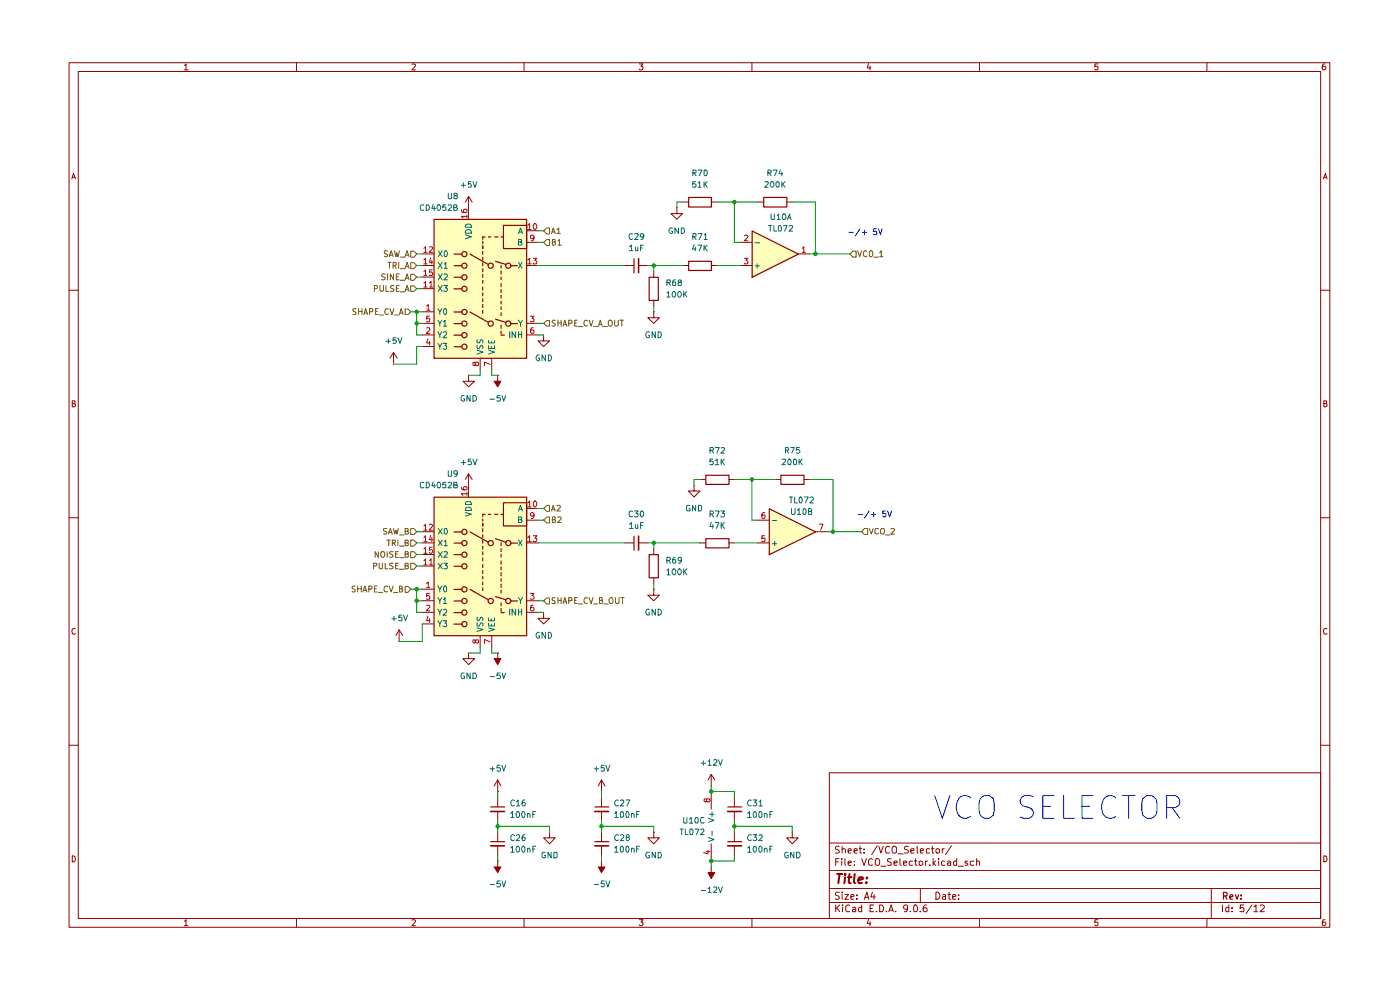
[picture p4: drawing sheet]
<svg xmlns="http://www.w3.org/2000/svg" width="297mm" height="210mm" viewBox="0 0 297 210" stroke-linecap="round" stroke-linejoin="round" font-family="sans-serif">
<g fill="none" stroke="#910000" stroke-width=".21">
<path d="M14.7 13.3h267.4v183.4h-267.4zM16.6 15.2h263.6v179.6h-263.6zM39.1 13.9l.4-.3v1.2M39.1 14.8h.8M62.9 13.3v1.9M87.4 13.6h.5l.2 .2-.7 1h.7M111.2 13.3v1.9M135.6 13.6h.8l-.4 .5h.3l.1 .1-.1 .5-.5 .1-.2-.1M159.5 13.3v1.9M184.2 13.5l-.2 .9h.7M184.6 14v.8M207.8 13.3v1.9"/>
<path d="M232.9 13.6h-.6l-.1 .6 .6-.1 .1 .6-.1 .1h-.4l-.2-.1M256 13.3v1.9M281.1 13.6h-.4l-.2 1 .3 .2h.2l.3-.2v-.4l-.2-.1h-.5l-.1 .1M15.2 37.9l.4-1.1 .4 1.1M15.3 37.6h.6M280.8 37.9l.4-1.1 .3 1.1M280.8 37.6h.6M14.7 61.6h1.9M280.2 61.6h1.9M15.3 85.6h.5l.1-.2v-.3l-.6-.1v1.3l.6-.1 .1-.3-.2-.3M280.8 85.6h.5l.1-.2v-.3l-.6-.1v1.3l.6-.1 .1-.3-.2-.3M14.7 109.8h1.9"/>
<path d="M280.2 109.8h1.9M16 133.4l-.2-.1a.65 .65 0 0 0-.6 .6 .65 .65 0 0 0 .6 .6l.2-.1M281.5 133.4l-.2-.1a.65 .65 0 0 0-.6 .6 .65 .65 0 0 0 .6 .6l.2-.1M14.7 158.1h1.9M280.2 158.1h1.9M175.9 163.9h104.3v30.9h-104.3zM175.9 178.8h104.3M178.1 179.6l-.5-.1-.3 .2v.4l.5 .2 .3 .4-.2 .2h-.7M178.7 179.5v1.4M182.5 179.5v1.3v.1h.3M186.1 179.4l-1.2 1.9M186.4 179.5l.5 1.4 .5-1.4"/>
<path d="M188.7 179.7l-.1-.1a.75 .75 0 0 0-.8 .4 .75 .75 0 0 0 .2 .9h.7M189.4 179.6a.52 .52 0 0 1 .8 .2v1l-.2 .1h-.6l-.2-.4zM192.7 179.6l-.6-.1-.2 .2v.4l.6 .2 .2 .4-.2 .2h-.6M194.6 179.5v1.3l.1 .1M197.8 179.5v1.3l.1 .1h.2M201.9 179.4l-1.3 1.9M15.3 181.5a.64 .64 0 0 1 .7 .7 .64 .64 0 0 1-.7 .6zM39.1 195.4l.4-.3v1.3M39.1 196.4h.8M62.9 194.8v1.9M87.4 195.2l.5-.1 .2 .2-.7 1.1h.7M111.2 194.8v1.9"/>
<path d="M135.6 195.1h.8l-.4 .5h.3l.1 .2-.1 .5-.5 .1-.2-.2M159.5 194.8v1.9M175.9 191.4h104.3M175.9 188.5h104.3M175.9 184.7h104.3M177.3 192v1.4M177.3 182.8h.5M177.6 192.6l.5 .8M178 182.1h-.7v1.5M178.1 189.3l-.5-.1-.3 .2v.4l.5 .2 .3 .4-.3 .4-.6-.1M178.1 192l-.8 .8M178.6 182.1v.2"/>
<path d="M178.6 182.6v1M178.7 189.2v.2M178.7 180.2l.2-.2 .4 .2v.7M178.7 189.8v1M178.7 192v.1M178.7 192.5v.9M179.2 189.8h.8l-.8 1h.8M179.2 182.1v1.3l.2 .2M179.9 183.1l.7-.1-.2-.4-.5 .2v.6l.3 .2 .3-.1M179.9 180.5l.7-.1-.2-.4-.5 .2v.6l.1 .1h.5M180.3 192.1l-.5-.1-.4 .3 .1 .9 .2 .2 .6-.1M180.5 190.3l.7-.2-.1-.3h-.6v.9h.6"/>
<path d="M180.9 192.5h.4l.2 .2v.7h-.6v-.4l.6-.2M181.2 180.5l.7-.1-.1-.3-.4-.1-.2 .2 .1 .7h.5M181.3 183.5v.1M181.3 182.7v.1M181.8 190.6v.2M181.8 189.8v.2M182.3 180h.5M182.8 192v1.4h-.5l-.2-.7 .3-.2h.4M182.8 182.1l.5 1.5 .5-1.5M183.3 180.9h.1M183.3 180.1v.1M183.4 190.8l.5-1.6 .4 1.6"/>
<path d="M183.5 190.3h.7M184.2 195l-.2 .9h.7M184.6 195.5v.9M184.6 192.7h.5M185.1 189.2l-.4 1.1h1M185.1 182.3l-.4-.2-.5 .4 .1 .9 .4 .2 .4-.1M185.3 192h-.7v1.4h.7M185.4 189.8v1M185.8 182.2l.5-.1a.89 .89 0 0 1 0 1.5l-.5-.2-.1-.8zM185.9 193.3v.1M186.6 192a.81 .81 0 0 1 .9 .4 .81 .81 0 0 1-.3 1h-.6zM186.9 183.7h1.1"/>
<path d="M188 193.3v.1M188.6 193.4l.5-1.4 .4 1.4M188.7 193.1h.7M189.1 182.2l-.5-.1-.3 .2v.4l.8 .4v.4h-.8M189.7 183.1l.6-.1-.1-.4h-.4l-.1 .2v.6l.1 .2 .5-.1M190 193.3v.1M190.5 181.1h1.1M190.9 182.1v1.3l.3 .2M191.7 183.1l.7-.1-.1-.3h-.6v.8h.6M192.5 192.6v.2a.52 .52 0 0 1-.8-.2l.2-.6h.4l.2 .1a1.27 1.27 0 0 1-.2 1.3h-.4M193.1 193.3v.1M193.2 180.5l.7-.1v-.3l-.4-.1-.3 .2 .1 .7h.6"/>
<path d="M193.6 182.7l-.5-.1-.2 .3 .1 .6h.6M194 192h.1a.87 .87 0 0 1 .3 1.4l-.5-.1-.1-.8zM194 182.6h.6M194.2 182.1v1.3l.4 .2M195 182.7h.7v.8h-.7zM195.2 193.3v.1M195.2 180.5l.7-.1-.1-.4h-.4l-.2 .2v.6l.1 .1h.5M195.2 188.5v2.9M196.3 182.6v1M196.5 192h-.2a1.04 1.04 0 0 0-.3 1.4h.5l.2-.6-.3-.3-.6 .3M196.8 182.6l-.5 .3M197.2 180.1l-.4-.1-.3 .2v.7h.7"/>
<path d="M197.3 183.5v.1M197.6 180h.5M198 182.1v1.5M198 183.1l.5 .5M198.5 182.6l-.5 .5M198.5 189.2a.77 .77 0 0 1 .9 .8 .77 .77 0 0 1-.9 .8zM198.5 180.3l.3-.3h.3l.2 .3-.1 .6h-.5zM199.1 182.1v.2M199.1 182.6v1M199.9 180v.9M200 189.8h.6v1M200.3 180l-.4 .3"/>
<path d="M200.4 182.7l-.4-.1-.3 .3 .1 .6h.6M200.6 190.1l-.7 .2 .3 .5 .4-.1M201 182.7l.4-.1 .3 .2v.8M201.1 189.8h.6M201.3 189.2v1.5l.4 .1M201.7 183l-.7 .1v.4h.7M202.1 190.3l.7-.2-.1-.3h-.6v.9h.6M203 182.7l-.5-.1-.2 .3 .1 .6h.6M203 182.1v1.5M203.3 183.7h1.1M203.4 190.6v.2M203.4 189.8v.2"/>
<path d="M205.2 182.7h-.5v.4h.5l.1 .3-.2 .2-.4-.1M206.6 182.7l-.4-.1-.4 .3 .1 .6h.7M207.2 182.7l.4-.1 .2 .2v.8M207.2 182.1v1.5M207.8 194.8v1.9M232.9 195.1h-.6l-.1 .6 .6-.1 .1 .6-.1 .2h-.4l-.2-.2M256 194.8v1.9M257 188.5v6.3M259.3 192v1.4M260.7 192v1.4h-.6v-.9h.6M261.4 193.3v.1M261.4 192.5v.2"/>
<path d="M263.8 192h-.7v.7l.2-.2 .5 .1v.8l-.7-.1M265.6 192l-1.3 1.8M266 192.4l.5-.4v1.4M266 193.4h.8M267.4 192.1l.2-.1h.3l.3 .4-.1 .2-.8 .8h.9M280.8 181.5a.64 .64 0 0 1 .7 .7 .64 .64 0 0 1-.7 .6zM281.1 195.1l-.4 .1-.2 .9 .3 .3h.2l.3-.3v-.3l-.2-.2h-.5l-.1 .2"/>
</g>
<path d="M259.6 190h.6l.1-.5-.2-.2h-.5v1.4M259.9 190l.4 .7M260.9 190.3l.7-.2-.2-.3-.4 .1-.1 .7 .1 .1h.5M262.1 189.8l.3 .9 .4-.9M263.3 190.6v.1M263.3 189.9v.1" fill="none" stroke="#910000" stroke-width=".25"/>
<path d="M177.6 185.4h1.1M178.1 185.4l-.3 1.9M179.3 185.4v.2M179.3 186.1l-.2 1.2M179.9 186.1h.7M180.2 185.4l-.2 1.6 .1 .3h.4M181.3 185.4l-.2 1.6 .3 .3M182.1 186.7l.9-.2v-.3a.6 .6 0 0 0-.8 .1v1h.6M183.8 187.2v.1M183.9 186.2h.1l-.1 .1v-.1v.1" fill="none" stroke="#910000" stroke-width=".42"/>
<g fill="#ffb">
<path d="M163.2 107.9l9.8 4.9-9.8 4.8z"/>
<path d="M92 105.4h19.7v29.4h-19.7z"/>
<path d="M159.5 49l9.8 4.9-9.8 4.9z"/>
<path d="M92 46.5h19.7v29.5h-19.7z"/>
</g>
<path d="M138.7 176.5v1.2h1.2l-1.2 1.3-1.3-1.3h1.3M138.7 176.5h.1M150.9 167.9v3.7M150.9 179v3.6" fill="none" stroke="#910000" stroke-width=".21"/>
<path d="M149.9 169.7v-.2l.5-.1 .2 .5-.2 .2h-.3l-.2-.2v-.4l-.3-.1a.34 .34 0 0 0-.3 .4 .34 .34 0 0 0 .4 .3l.2-.2M149.8 180.6h.8M150.2 180.4v.7l-.9-.2" fill="none" stroke="#b90000" stroke-width=".21"/>
<path d="M150.3 173.6l1.2 .4-1.2 .4M150.3 177.6l1.2 .5-1.2 .4M150.5 172.7h1M151.1 172.2v1M151.1 176.3v.9" fill="none" stroke="#006665" stroke-width=".21"/>
<path d="M183.4 112.1h.7v1.3h-.7l-.6-.6z" fill="#fff"/>
<g fill="none" stroke="#765500" stroke-width=".21">
<path d="M183.4 112.1h.7v1.3h-.7l-.6-.6zM184.4 112.1l.4 1.2 .5-1.2M186.4 112.2l-.6-.1a.61 .61 0 0 0-.2 .8 .61 .61 0 0 0 .8 .3M187.9 113.5h.9M189.1 112.2l.6-.1v.4l-.7 .8h.7"/>
<circle cx="187.2" cy="112.7" r=".57"/>
</g>
<path d="M134.5 113.8v2.9M149.7 114.3h4.9v1.9h-4.9zM163.2 107.9l9.8 4.9-9.8 4.9zM154.4 178.5h3M154.4 171.2h3" fill="none" stroke="#910000" stroke-width=".25"/>
<g fill="none" stroke="#910000" stroke-width=".21">
<path d="M132.5 115.2h2M135.5 115.2h1.9M148.5 115.2h1.2M154.6 115.2h1.2M160.7 115.2h2.5M160.7 110.3h2.5M173 112.8h2.4M155.8 169.2v1.9M155.8 172.1v2M155.8 176.5v2M155.8 179.4v2.1M168.1 176.5v1.2h1.2l-1.2 1.3-1.2-1.3h1.2"/>
<path d="M168.1 176.5h.1"/>
</g>
<path d="M162.2 113.6h-.6v.6l.6-.1 .1 .2-.1 .5-.4 .1-.2-.2M162.2 108.7l-.4 .1-.2 .3v.7l.2 .2 .4-.1v-.7h-.5l-.1 .2M173.8 111.2h.8l-.5 1.3" fill="none" stroke="#b90000" stroke-width=".21"/>
<path d="M163.8 115.3h1M163.8 110.4h1M164.3 114.8v1" fill="none" stroke="#006665" stroke-width=".21"/>
<path d="M135.5 113.7v3M154.4 179.4h2.9M154.4 172.1h2.9" fill="none" stroke="#910000" stroke-width=".34"/>
<path d="M116 109.7h.6v1.2h-.6l-.7-.6z" fill="#fff"/>
<path d="M116 109.7h.6v1.2h-.6l-.7-.6zM117.2 110.2h.4l.2-.1-.1-.4h-.5v1.1h.6l.1-.4-.3-.2M118.4 109.7h.5l.1 .3-.7 .8h.7" fill="none" stroke="#765500" stroke-width=".21"/>
<path d="M116 107.2h.6v1.3h-.6l-.7-.6z" fill="#fff"/>
<path d="M116 107.2h.6v1.3h-.6l-.7-.6zM117 108.4l.4-1.2 .4 1.2M117.1 108h.6M118.1 107.3l.6-.1 .2 .2-.1 .3-.7 .7h.8" fill="none" stroke="#765500" stroke-width=".21"/>
<g fill="none" stroke="#910000" stroke-width=".25">
<path d="M92.1 105.5h19.6v29.3h-19.6zM96.3 115.2h1.7M96.3 112.8h1.7M96.3 117.7h1.7M99.7 112.8l3.9 2.2M102.4 110.1v.4M102.4 111v.6M102.4 112.2v.6M102.4 113.4v.6M102.4 114.6v.6M102.4 115.9v.6M102.4 117.1v.6"/>
<path d="M102.4 118.3v.6M102.4 119.8v.6M102.9 109.1h-.5v.5M103.6 109.1h.5M104.9 109.1h.7M105.1 114.3l2.2 .7M106.3 109.1h.5M106.3 115.1v.6M106.3 116.4v.6M106.3 117.6v.6M106.3 119v.7M106.8 106.7h4.9v4.9h-4.9z"/>
<path d="M108.3 115.2h1.5M149.7 100.8h4.9v2h-4.9zM165.7 100.8h4.9v2h-4.9zM96.3 127.5h1.7M96.3 129.9h1.7M96.3 120.1h1.7M96.3 125h1.7M96.3 132.4h1.7M99.7 125l3.9 2.2M102.4 121v.6M102.4 122.2v.6M102.4 123.5v.6"/>
<path d="M102.4 124.7v.6M105.1 126.5l2.2 .7M106.3 120.3v.6M106.3 121.5v.6M106.3 122.7v.6M106.3 123.9v.7M106.3 125.2v.6M106.3 127.9v.6M106.3 129.1v.6M106.3 129.9h.7M108.3 127.5h1.5"/>
<circle cx="98.5" cy="117.7" r=".55"/>
<circle cx="98.5" cy="112.8" r=".55"/>
<circle cx="98.5" cy="115.2" r=".55"/>
<circle cx="104.1" cy="115.2" r=".55"/>
<circle cx="107.8" cy="115.2" r=".55"/>
<circle cx="98.5" cy="127.5" r=".55"/>
<circle cx="98.5" cy="129.9" r=".55"/>
<circle cx="98.5" cy="125" r=".55"/>
<circle cx="98.5" cy="120.1" r=".55"/>
<circle cx="98.5" cy="132.4" r=".55"/>
<circle cx="104.1" cy="127.5" r=".55"/>
<circle cx="107.8" cy="127.5" r=".55"/>
</g>
<g fill="none" stroke="#910000" stroke-width=".21">
<path d="M115.3 71v1.3h1.3l-1.3 1.2-1.2-1.2h1.2M115.3 71h.1M138.7 66.1v1.3h1.2l-1.2 1.2-1.3-1.2h1.3M138.7 66.1h.1M89.6 115.2h2.4M89.6 112.8h2.4M89.6 117.6h2.4M99.4 103h.1M99.4 100.5l-.7 1.2M99.4 100.5l.8 1.2M99.4 100.5v4.9M111.7 107.9h2.4"/>
<path d="M111.7 110.3h2.4M111.7 115.2h2.4M147.2 103v1.2h1.3l-1.3 1.2-1.1-1.2h1.1M147.2 103h.1M148.5 101.7h1.2M154.6 101.7h1.2M164.4 101.7h1.2M170.5 101.7h1.3M84.7 136.1h.1M84.7 133.6l-.7 1.2M84.7 133.6l.7 1.2M84.7 133.6v2.5"/>
<path d="M89.6 127.4h2.4M89.6 129.9h2.4M89.6 120.1h2.4M89.6 125h2.4M89.6 132.3h2.4M99.4 138.5v1.2h1.3l-1.3 1.3-1.2-1.3h1.2M99.4 138.5h.1M101.9 134.8v2.5M104.3 134.8v2.5M111.7 127.4h2.4M111.7 129.9h2.4"/>
</g>
<g fill="none" stroke="#b90000" stroke-width=".21">
<path d="M89.9 111.5l.4-.3v1.3M89.9 114l.4-.4v1.3M89.9 116.4l.4-.3v1.3M89.9 118.9l.4-.4v1.3M89.9 114.9h.7M89.9 112.5h.7M89.9 117.4h.7M89.9 119.8h.7M91.1 111.3l.4-.1 .3 .3-.8 1h.8M91.1 118.9l.3-.4v1.3M91.1 119.8h.7M91.4 113.6l-.3 .9h.8"/>
<path d="M91.6 114.1v.8M91.7 116.1h-.6v.6l.5-.1 .2 .2v.3l-.3 .3-.4-.2M97.9 103.3l.2 .6h.9l.1-.6h-.7l-.1 .4 .3 .2M99.1 104.7h-1.2l.3 .4M99.1 104.4v.7M111.9 106.6l.5-.3v1.2M111.9 114l.5-.4v1.3M111.9 107.5h.8M111.9 114.9h.8M113.1 113.6h.8l-.4 .5 .4 .2v.4l-.3 .2h-.3l-.2-.2M113.3 106.4l.2-.1a.68 .68 0 0 1 .4 .6 .68 .68 0 0 1-.4 .6 .81 .81 0 0 1-.2-1.1zM113.3 109.2l-.3 .3-.4-.1-.1-.4 .3-.3h.2a.72 .72 0 0 1 .3 .8 .72 .72 0 0 1-.6 .5"/>
<path d="M90.5 123.8l.4-.3v1.1M90.5 128.5l.4-.1 .3 .3-.8 .9h.8M90.5 124.6h.7M90.8 130.7l-.3 1h.8M91.1 125.9h-.6v.6l.2-.2 .4 .1v.7l-.6-.1M91.1 131.2v.8M100.8 135.9l.1-.2h.5l.1 .5a.48 .48 0 0 1-.5 .1 .48 .48 0 0 1-.2-.6l-.5 .1v.4l.3 .2 .2-.2M104 136.2l-1.2-.6v.9M112.5 125.9h.8l-.4 .4 .4 .3v.3l-.2 .2-.6-.1M113.1 128.4l-.4 .1a.94 .94 0 0 0 0 1.1h.4l.2-.2v-.4l-.3-.2h-.2l-.3 .2"/>
</g>
<g fill="none" stroke="#006665" stroke-width=".21">
<path d="M93 112.1l.8 1.2M93 114.6l.8 1.2M93 117l.8 1.2M93 119.5l.8 1.2M93.8 112.1l-.8 1.2M93.8 114.6l-.8 1.2M93.8 117l-.8 1.2M93.8 119.5l-.8 1.2M94.2 119.5h.7l-.4 .4 .4 .3-.1 .4h-.6M94.2 112.3l.2-.2 .3 .1a.66 .66 0 0 1-.2 1.1l-.3-.3zM94.2 114.9l.4-.3v1.2M94.2 117.1l.5-.1 .2 .4-.7 .8h.7"/>
<path d="M94.2 115.8h.7M98.7 108.7l1.3 .4-1.3 .4M98.8 107.8l.3-.2h.6l.3 .4v.3h-1.3zM98.9 106.4h.9l.2 .6h-1.3zM110 108.4l.4-1.2 .4 1.2M110 110.2h.6v-.5h-.6v1.1h.7v-.4l-.3-.2M110 114.6l.7 1.2M110.2 108h.5M110.7 114.6l-.7 1.2M92.9 124.3l.4 .7 .4-.7M92.9 126.8l.4 .6 .4-.6M92.9 129.2l.4 .7 .4-.7"/>
<path d="M92.9 131.7l.4 .6 .4-.6M93.3 125v.6M93.3 127.4v.6M93.3 129.9v.6M93.3 132.3v.6M94 131.7h.7l-.3 .5 .3 .1v.5l-.1 .1-.6-.1M94.1 127.2l.3-.4v1.2M94.1 129.4l.1-.2h.4l.1 .2v.4l-.7 .7h.7M94.1 128h.6M94.2 124.4l.3-.1 .2 .3v.7l-.1 .2a.6 .6 0 0 1-.6-.4 .6 .6 0 0 1 .2-.7zM101.2 133.2l1.3 .3-1.3 .5M101.3 132.1l-.1 .5 .2 .2h.3l.4-.7 .4 .2-.1 .5"/>
<path d="M101.3 130.9l-.1 .5 .2 .3 .3-.1 .4-.7 .4 .3-.1 .5M103.6 133.2l1.3 .3-1.3 .5M103.6 132.2v.6h1.3v-.6M103.6 131.1v.6h1.3v-.6M104.2 131.2v.5M104.2 132.3v.5M108.1 129.2v1.3M109.4 129.2v1.3l-.8-1.3v1.3M110 126.8l.4 .6 .4-.6M110 129.2v1.3M110 129.8h.7M110.4 127.4v.6"/>
<path d="M110.7 129.2v1.3"/>
</g>
<path d="M87.1 112.1h.7l.6 .7-.6 .6h-.7z" fill="#fff"/>
<path d="M82 112.1l-.6 .1v.3l.6 .5-.2 .3-.4-.1M82.4 113.3l.4-1.2 .4 1.2M82.5 113h.6M83.5 112.1l.2 1.2 .3-.8 .2 .8 .3-1.2M84.8 113.5h.9M85.9 112.7h.5l.2-.2-.2-.4h-.5v1.2l.7-.1v-.4l-.2-.1M87.1 112.1h.7l.6 .7-.6 .6h-.7z" fill="none" stroke="#765500" stroke-width=".21"/>
<path d="M87.1 117h.7l.6 .6-.6 .7h-.7z" fill="#fff"/>
<g fill="none" stroke="#765500" stroke-width=".21">
<path d="M80.3 117v1.2l-.7-1.2v1.2M82.1 117v1.2M83.4 117h-.6l-.2 .2 .2 .3 .6 .4-.1 .2h-.7M83.9 117.5h.4M84.5 117h-.6v1.2h.6M84.8 118.3h.9M85.9 117.5h.5l.2-.3-.2-.2h-.5v1.2h.5l.2-.1v-.4l-.2-.2M87.1 117h.7l.6 .6-.6 .7h-.7z"/>
<circle cx="81.2" cy="117.6" r=".57"/>
</g>
<path d="M87.1 114.6h.7l.6 .6-.6 .6h-.7z" fill="#fff"/>
<path d="M82 114.6h.8M82.5 114.6v1.2M83.2 115.2h.5l.2-.5-.2-.1h-.5v1.2M83.5 115.2l.4 .6M84.4 114.6v1.2M84.8 115.8h.9M85.9 115.2h.5l.2-.3-.2-.3h-.5v1.2l.7-.1v-.5h-.2M87.1 114.6h.7l.6 .6-.6 .6h-.7z" fill="none" stroke="#765500" stroke-width=".21"/>
<path d="M85.9 124.4h.6l.6 .6-.6 .7h-.6z" fill="#fff"/>
<g fill="none" stroke="#765500" stroke-width=".21">
<path d="M75.4 124.4h-.6v.5l.5 .2 .1 .2-.3 .3-.4-.1M75.9 124.3v1.3M75.9 124.9h.7M76.6 124.3v1.3M77 125.6l.4-1.3 .4 1.3M77.1 125.2h.6M78.2 125l.7-.1v-.4l-.7-.2v1.3M79.4 124.9h.4M80 124.3h-.6v1.3h.6M80.3 125.7h.9M82.2 124.5l-.1-.1a.61 .61 0 0 0-.6 .3 .61 .61 0 0 0 0 .7l.4 .2 .3-.1M82.6 124.3l.4 1.3 .4-1.3"/>
<path d="M83.5 125.7h.9M84.8 124.9h.5v-.5l-.5-.1v1.3h.4l.2-.4-.3-.3M85.9 124.4h.6l.6 .6-.6 .7h-.6z"/>
</g>
<path d="M87.1 119.5h.7l.6 .6-.6 .6h-.7z" fill="#fff"/>
<path d="M80.4 119.5v.9l.3 .3 .4-.1v-1.1M81.7 119.5v1.2h.6M83.4 119.5h-.6l-.2 .1 .2 .4 .6 .3-.1 .3h-.7M83.9 120h.4M84.5 119.5h-.6v1.2h.6M85.9 120h.5l.2-.4-.2-.1h-.5v1.2h.5l.2-.1v-.4l-.2-.2M87.1 119.5h.7l.6 .6-.6 .6h-.7zM79.3 120.1l.5-.1v-.5h-.5v1.2M84.8 120.7h.9" fill="none" stroke="#765500" stroke-width=".21"/>
<path d="M134.5 54.9v3M137.7 58.8h2v4.9h-2zM146.1 55.4h4.8v2h-4.8zM159.6 49l9.8 4.9-9.8 4.9zM162 41.9h4.9v2h-4.9z" fill="none" stroke="#910000" stroke-width=".25"/>
<path d="M132.5 56.3h2M135.5 56.3h1.9M138.7 57.6v1.2M144.8 56.3h1.3M150.9 56.3h1.3M157.1 56.3h2.4M157.1 51.4h2.4M160.7 42.9h1.3M166.9 42.9h1.2M169.3 53.9h2.5M138.7 63.7v1.3" fill="none" stroke="#910000" stroke-width=".21"/>
<path d="M157.9 54.8h.8l-.5 .4 .5 .3v.3l-.2 .2-.6-.1M157.9 50l.5-.1 .3 .2-.8 1h.8M170.2 52.7l.3-.4v1.2M170.2 53.5h.7" fill="none" stroke="#b90000" stroke-width=".21"/>
<path d="M160.2 56.4h.9M160.2 51.5h.9M160.6 56v.9" fill="none" stroke="#006665" stroke-width=".21"/>
<path d="M135.5 54.9v2.9" fill="none" stroke="#910000" stroke-width=".34"/>
<path d="M115.3 51.4l.7-.6h.6v1.3h-.6z" fill="#fff"/>
<path d="M115.3 51.4l.7-.6h.6v1.3h-.6zM117.2 51.3h.5l.1-.4-.6-.1v1.2l.6-.1 .1-.3-.3-.3M118.4 51.2l.3-.4v1.2M118.4 52h.6" fill="none" stroke="#765500" stroke-width=".21"/>
<path d="M115.3 49l.7-.6h.6v1.2h-.6z" fill="#fff"/>
<path d="M115.3 49l.7-.6h.6v1.2h-.6zM117 49.5l.4-1.1 .4 1.1M117.1 49.2h.6M118.1 48.7l.4-.3v1.1M118.1 49.5h.8" fill="none" stroke="#765500" stroke-width=".21"/>
<path d="M115.3 68.6l.7-.6h.6v1.2h-.6z" fill="#fff"/>
<g fill="none" stroke="#765500" stroke-width=".21">
<path d="M115.3 68.6l.7-.6h.6v1.2h-.6zM117.8 68l-.4-.1-.3 .3 .1 .2 .6 .3v.3l-.2 .2-.5-.1M118.4 67.9v1.3M118.4 68.5h.6M119 67.9v1.3M119.5 69.2l.3-1.3 .4 1.3M119.6 68.8h.5M120.7 68.6h.5l.1-.2v-.3l-.1-.2h-.5v1.3M121.9 68.5h.4M122.4 67.9h-.5v1.3h.5M122.7 69.3h.9M124.6 68.1l-.2-.2a.65 .65 0 0 0-.5 .7 .65 .65 0 0 0 .5 .6l.2-.2"/>
<path d="M125 67.9l.4 1.3 .4-1.3M125.9 69.3h.9M127 69.2l.3-1.3 .5 1.3M127.1 68.8h.6M127.9 69.3h1M129.1 68.1l.5-.2a.86 .86 0 0 1 0 1.3 .46 .46 0 0 1-.6-.4zM130.4 67.9v1l.2 .3h.3l.3-.3v-1M131.5 67.9h.8M131.9 67.9v1.3"/>
</g>
<path d="M180.3 53.9l.6-.6h.7v1.2h-.7z" fill="#fff"/>
<path d="M180.9 53.3h.7v1.2h-.7l-.6-.6zM182 53.2l.4 1.3 .4-1.3M183.9 53.4l-.1-.1a.61 .61 0 0 0-.7 .3 .61 .61 0 0 0 .1 .7l.4 .2 .3-.1M184.7 53.2h.2a.86 .86 0 0 1 0 1.3l-.5-.2v-.9zM185.4 54.5h1M186.6 53.6l.3-.4v1.3M186.6 54.5h.7" fill="none" stroke="#765500" stroke-width=".21"/>
<path d="M143.6 44v1.3h1.2l-1.2 1.2-1.3-1.2h1.3M143.6 44h.1M144.8 42.9h1.3M150.9 42.9h1.3M127.6 169.2v1.9M127.6 172.1v2M127.6 176.5v2M127.6 179.4v2.1M150.9 166.7h.1M150.9 164.3l-.7 1.2M150.9 164.3l.7 1.2M150.9 164.3v2.4" fill="none" stroke="#910000" stroke-width=".21"/>
<path d="M146.1 41.9h4.8v2h-4.8zM126.2 171.2h3M126.2 178.5h3" fill="none" stroke="#910000" stroke-width=".25"/>
<path d="M126.2 172.1h2.9M126.2 179.4h2.9" fill="none" stroke="#910000" stroke-width=".34"/>
<path d="M150.9 183.9v1.2h.7l-.7 1.3-.7-1.3h.7z" fill="#910000"/>
<path d="M127.6 167.9h.1M127.6 165.5l-.7 1.2M127.6 165.5l.8 1.2M127.6 165.5v2.4M150.9 183.9v1.2h-.7l.7 1.3 .7-1.3h-.7M150.9 183.9h.1" fill="none" stroke="#910000" stroke-width=".21"/>
<path d="M127.6 182.6v1.3h.8l-.8 1.2-.7-1.2h.7z" fill="#910000"/>
<path d="M105.6 176.5v2M105.6 179.4v2.1M127.6 182.6v1.3h-.7l.7 1.2 .8-1.2h-.8M127.6 182.6h.1" fill="none" stroke="#910000" stroke-width=".21"/>
<path d="M104.1 178.5h3" fill="none" stroke="#910000" stroke-width=".25"/>
<path d="M104.1 179.4h2.9" fill="none" stroke="#910000" stroke-width=".34"/>
<path d="M105.6 182.6v1.3h.7l-.7 1.2-.8-1.2h.8z" fill="#910000"/>
<path d="M116.6 176.5v1.2h1.2l-1.2 1.3-1.3-1.3h1.3M116.6 176.5h.1M105.6 182.6v1.3h-.8l.8 1.2 .7-1.2h-.7M105.6 182.6h.1" fill="none" stroke="#910000" stroke-width=".21"/>
<path d="M105.6 138.5v1.2h.7l-.7 1.3-.8-1.3h.8z" fill="#910000"/>
<path d="M105.6 138.5v1.2h-.8l.8 1.3 .7-1.3h-.7M105.6 138.5h.1M115.3 129.9v1.3h1.3l-1.3 1.1-1.2-1.1h1.2M115.3 129.9h.1" fill="none" stroke="#910000" stroke-width=".21"/>
<path d="M115.3 127.4l.7-.6h.6v1.3h-.6z" fill="#fff"/>
<g fill="none" stroke="#765500" stroke-width=".21">
<path d="M115.3 127.4l.7-.6h.6v1.3h-.6zM117.8 126.8h-.4l-.3 .2 .1 .4 .6 .1v.4h-.7M118.4 126.8v1.2M118.4 127.4h.6M119 126.8v1.2M119.5 128l.3-1.2 .4 1.2M119.6 127.7h.5M120.7 127.4h.6v-.5l-.1-.1h-.5v1.2M121.9 127.4h.4M122.4 126.8h-.5v1.2h.5M122.7 128.1h.9M124.6 126.9l-.1-.1a.61 .61 0 0 0-.6 .3 .61 .61 0 0 0 .1 .8l.3 .1 .3-.1"/>
<path d="M125 126.8l.4 1.2 .4-1.2M125.9 128.1h.9M127.2 127.4h.5l.1-.5-.6-.1v1.2h.4l.3-.4-.4-.2M128.1 128.1h.9M129.5 126.8h.3a.86 .86 0 0 1 0 1.2l-.5-.1a.79 .79 0 0 1 .2-1.1zM130.6 126.8v1l.2 .2 .4-.1 .1-.1v-1M131.7 126.8h.7M132.1 126.8v1.2"/>
</g>
<path d="M138.7 116.4v1.2M138.7 125v1.3h1.2l-1.2 1.1-1.3-1.1h1.3M138.7 125h.1M138.7 122.5v1.3M105.6 167.9h.1M105.6 165.5v2.4M105.6 169.2v1.9M105.6 172.1v2M105.6 165.5l-.8 1.2M105.6 165.5l.7 1.2" fill="none" stroke="#910000" stroke-width=".21"/>
<path d="M137.7 117.7h2v4.9h-2zM104.1 171.2h3" fill="none" stroke="#910000" stroke-width=".25"/>
<path d="M104.1 172.1h2.9" fill="none" stroke="#910000" stroke-width=".34"/>
<path d="M85.9 65.5h.6l.6 .6-.6 .6h-.6z" fill="#fff"/>
<g fill="none" stroke="#765500" stroke-width=".21">
<path d="M75.5 65.5h-.4l-.2 .2v.4l.6 .1v.4l-.2 .1-.4-.1M76 65.5v1.2M76 66.1h.8M76.8 65.5v1.2M77.2 66.7l.4-1.2 .4 1.2M77.3 66.4h.6M78.4 66.1h.7v-.5l-.2-.1h-.5v1.2M79.7 66.1h.3M80.2 65.5h-.5v1.2h.5M80.4 66.8h1M82.4 65.6l-.3-.1a.65 .65 0 0 0-.5 .6 .65 .65 0 0 0 .5 .6l.3-.1M82.7 65.5l.4 1.2 .5-1.2"/>
<path d="M83.7 66.8h.9M84.8 66.7l.3-1.2 .4 1.2M84.8 66.4h.6M85.9 65.5h.6l.6 .6-.6 .6h-.6z"/>
</g>
<path d="M87.1 60.6h.7l.6 .6-.6 .6h-.7z" fill="#fff"/>
<path d="M79.4 61.2l.6-.1v-.5l-.6-.1v1.3M80.6 60.5v1.1l.3 .2h.2l.3-.2v-1.1M81.9 60.5v1.3h.6M83.6 60.6l-.5-.1-.3 .3 .2 .3 .6 .4-.3 .3-.5-.1M84.1 61.1h.4M84.7 60.5h-.6v1.3h.6M84.9 61.9h1M85.9 61.8l.5-1.3 .4 1.3M86 61.5h.6M87.1 60.6h.7l.6 .6-.6 .6h-.7z" fill="none" stroke="#765500" stroke-width=".21"/>
<path d="M87.1 55.7h.7l.6 .6-.6 .7h-.7z" fill="#fff"/>
<path d="M82.3 55.6h.7M82.6 55.6v1.3M83.4 56.3l.6-.1v-.5l-.6-.1v1.3M83.7 56.3l.4 .6M84.6 55.6v1.3M84.9 57h1M85.9 56.9l.5-1.3 .4 1.3M86 56.6h.6M87.1 55.7h.7l.6 .6-.6 .7h-.7z" fill="none" stroke="#765500" stroke-width=".21"/>
<path d="M87.1 53.3h.7l.6 .6-.6 .6h-.7z" fill="#fff"/>
<path d="M82.2 53.3l-.5-.1-.2 .2v.3a.57 .57 0 0 1 .6 .7h-.6M82.6 54.5l.4-1.3 .4 1.3M82.6 54.1h.6M83.7 53.2l.3 1.3 .2-.9 .2 .9 .4-1.3M84.9 54.5h1M85.9 54.5l.5-1.3 .4 1.3M86 54.1h.6M87.1 53.3h.7l.6 .6-.6 .6h-.7z" fill="none" stroke="#765500" stroke-width=".21"/>
<path d="M87.1 58.2h.7l.6 .6-.6 .6h-.7z" fill="#fff"/>
<path d="M81.7 58.2l-.5-.1-.3 .2 .2 .4 .5 .2v.4h-.7M82.2 58.1v1.3M83.5 58.1v1.3l-.7-1.3v1.3M84.1 58.7h.4M84.7 58.1h-.6v1.3h.6M84.9 59.4h1M85.9 59.4l.5-1.3 .4 1.3M86 59h.6M87.1 58.2h.7l.6 .6-.6 .6h-.7z" fill="none" stroke="#765500" stroke-width=".21"/>
<g fill="none" stroke="#910000" stroke-width=".21">
<path d="M89.6 56.3h2.4M89.6 53.9h2.4M89.6 58.8h2.4M99.4 44h.1M99.4 41.7v4.8M99.4 41.7l-.7 1.2M99.4 41.7l.8 1.2M111.7 49h2.4M111.7 51.4h2.4M111.7 56.3h2.4M83.5 77.2h.1M83.5 74.8l-.8 1.2"/>
<path d="M83.5 74.8l.7 1.2M83.5 74.8v2.4M89.6 68.6h2.4M89.6 71h2.4M89.6 61.2h2.4M89.6 66.1h2.4M89.6 73.5h2.4M101.9 76v2.4M104.3 76v2.4M111.7 68.6h2.4M111.7 71h2.4"/>
</g>
<g fill="none" stroke="#910000" stroke-width=".25">
<path d="M92.1 46.5h19.6v29.5h-19.6zM96.3 56.4h1.7M96.3 53.9h1.7M96.3 58.8h1.7M99.7 53.9l3.9 2.2M102.4 51.2v.5M102.4 52.1v.6M102.4 53.3v.6M102.4 54.6v.6M102.4 55.8v.6M102.4 57v.6M102.4 58.2v.6"/>
<path d="M102.4 59.5v.6M102.9 50.3h-.5v.5M103.6 50.3h.5M104.9 50.3h.7M105.1 55.4l2.2 .7M106.3 50.3h.5M106.3 56.3v.6M106.3 57.5v.6M106.3 58.7v.6M106.8 47.8h4.9v4.9h-4.9zM108.3 56.4h1.5M96.3 68.6h1.7"/>
<path d="M96.3 71.1h1.7M96.3 61.3h1.7M96.3 66.2h1.7M96.3 73.5h1.7M99.7 66.2l3.9 2.2M102.4 60.9v.6M102.4 62.1v.7M102.4 63.4v.6M102.4 64.6v.6M102.4 65.8v.6M105.1 67.7l2.2 .7M106.3 60.2v.6"/>
<path d="M106.3 61.4v.6M106.3 62.6v.6M106.3 63.9v.6M106.3 65.1v.6M106.3 66.3v.6M106.3 69v.7M106.3 70.2v.6M106.3 71.1h.7M108.3 68.6h1.5"/>
<circle cx="98.5" cy="58.8" r=".55"/>
<circle cx="98.5" cy="53.9" r=".55"/>
<circle cx="98.5" cy="56.4" r=".55"/>
<circle cx="104.1" cy="56.4" r=".55"/>
<circle cx="107.8" cy="56.4" r=".55"/>
<circle cx="98.5" cy="66.2" r=".55"/>
<circle cx="98.5" cy="68.6" r=".55"/>
<circle cx="98.5" cy="71.1" r=".55"/>
<circle cx="98.5" cy="73.5" r=".55"/>
<circle cx="98.5" cy="61.3" r=".55"/>
<circle cx="104.1" cy="68.6" r=".55"/>
<circle cx="107.8" cy="68.6" r=".55"/>
</g>
<g fill="none" stroke="#b90000" stroke-width=".21">
<path d="M89.9 52.7l.4-.4v1.2M89.9 55.1l.4-.3v1.2M89.9 57.6l.4-.4v1.2M89.9 56h.7M89.9 53.5h.7M89.9 58.4h.7M91.1 52.4l.4-.1 .3 .4-.8 .8h.8M91.4 54.7l-.3 .9h.8M91.6 55.2v.8M91.7 57.2h-.6v.6l.4-.1 .3 .2v.4l-.2 .1-.5-.1M97.9 44.5l.2 .6h.9l.1-.6h-.7l-.1 .3 .3 .3M99.1 45.9h-1.2l.3 .3"/>
<path d="M99.1 45.6v.6M111.9 47.8l.5-.4v1.3M111.9 55.1l.5-.3v1.2M111.9 48.7h.8M111.9 56h.8M113.1 54.8h.8l-.4 .4 .4 .3v.3l-.2 .2-.6-.1M113.3 47.5l.2-.1a.67 .67 0 0 1 .4 .7 .67 .67 0 0 1-.4 .6l-.4-.5zM113.3 50.4l-.1 .2a.42 .42 0 0 1-.5-.1 .42 .42 0 0 1-.1-.5l.4-.1 .3 .2-.2 .9-.4 .1M89.9 60l.4-.3v1.2M89.9 60.9h.7M90.5 65l.4-.4v1.2M90.5 69.6l.6-.1 .1 .4-.8 .8h.8"/>
<path d="M90.5 65.8h.7M90.8 71.9l-.3 .8h.8M91.1 60l.3-.3v1.2M91.1 67.1h-.6v.5a.45 .45 0 0 1 .6 .1 .45 .45 0 0 1 0 .6l-.6-.1M91.1 60.9h.7M91.1 72.4v.8M100.8 77.1l.3-.3h.3l.1 .2v.4a.48 .48 0 0 1-.5 0 .48 .48 0 0 1-.2-.5l-.2-.1-.3 .2v.4l.3 .2 .2-.3M104 77.3l-1.2-.5v.8M112.5 67.1h.8l-.4 .4 .4 .2-.1 .5h-.7M113.1 69.5l-.4 .1-.2 .9 .2 .2 .5-.1 .1-.4-.3-.3h-.2l-.3 .3"/>
</g>
<g fill="none" stroke="#006665" stroke-width=".21">
<path d="M93 53.2l.8 1.3M93 55.6l.8 1.3M93 58.1l.8 1.3M93.8 53.2l-.8 1.3M93.8 55.6l-.8 1.3M93.8 58.1l-.8 1.3M94.2 56.1l.4-.5v1.3M94.2 58.3l.5-.2 .2 .4-.7 .9h.7M94.2 56.9h.7M94.5 53.2a.68 .68 0 0 1 .4 .6 .68 .68 0 0 1-.4 .7l-.3-.3v-.8zM98.7 49.8l1.3 .4-1.3 .4M98.8 49a.66 .66 0 0 1 .8-.3 .66 .66 0 0 1 .4 .8h-1.3z"/>
<path d="M98.9 47.6h.9l.2 .6h-1.3zM110 49.5l.4-1.1 .4 1.1M110 51.3h.6v-.5h-.6v1.2h.5l.2-.4-.3-.3M110 55.6l.7 1.3M110.2 49.2h.5M110.7 55.6l-.7 1.3M92.9 65.5l.4 .6 .4-.6M92.9 67.9l.4 .7 .4-.7M92.9 70.4l.4 .6 .4-.6M92.9 72.8l.4 .7 .4-.7M93 60.5l.8 1.3M93.3 66.1v.6"/>
<path d="M93.3 68.6v.6M93.3 71v.6M93.3 73.5v.6M93.8 60.5l-.8 1.3M94 72.8h.7l-.3 .5 .3 .1v.5l-.1 .2-.6-.2M94.1 68.3h.1l.2-.4v1.3M94.1 70.5l.1-.1h.4l.1 .1v.4l-.7 .7h.7M94.1 69.2h.6M94.2 60.5h.7l-.4 .6h.3l.1 .5-.2 .2h-.4l-.1-.1M94.2 65.5h.3l.2 .2v.8l-.2 .2a.71 .71 0 0 1-.3-1.2zM101.2 74.3l1.3 .4-1.3 .4M101.3 73.2l-.1 .5 .2 .2h.3l.4-.7 .4 .3-.1 .4"/>
<path d="M101.3 72.1l-.1 .5 .2 .1h.3l.4-.6 .4 .2-.1 .4M103.6 74.3l1.3 .4-1.3 .4M103.6 73.3v.6h1.3v-.6M103.6 72.2v.5h1.3v-.5M104.2 72.4v.3M104.2 73.5v.4M108.1 70.4v1.2M109.4 70.4v1.2l-.8-1.2v1.2M110 67.9l.4 .7 .4-.7M110 70.4v1.2M110 71h.7M110.4 68.6v.6"/>
<path d="M110.7 70.4v1.2"/>
</g>
<path d="M105.6 79.6v1.3h.7l-.7 1.2-.8-1.2h.8z" fill="#910000"/>
<path d="M99.4 79.6v1.3h1.3l-1.3 1.2-1.2-1.2h1.2M99.4 79.6h.1M105.6 79.6v1.3h-.8l.8 1.2 .7-1.2h-.7M105.6 79.6h.1" fill="none" stroke="#910000" stroke-width=".21"/>
<g fill="none" stroke="#090" stroke-width=".21">
<path d="M88.4 56.3h1.2M88.4 53.9h1.2M88.4 58.8h1.2M114.1 56.3h18.4M114.1 51.4h1.2M114.1 49h1.2M137.4 56.3h7.4M138.7 56.3v1.3M144.8 42.9h-1.2v1.1M152.2 56.3h4.9M152.2 42.9h8.5M155.8 42.9v8.5h1.3"/>
<path d="M168.1 42.9h4.9v11M171.8 53.9h8.5M87.1 66.1h2.5M88.4 66.1v4.9h1.2M88.4 68.6h1.2M88.4 61.2h1.2M89.6 73.5h-1.2v3.7h-4.9M101.9 78.4v1.2h-2.5M104.3 78.4v1.2h1.3M114.1 71h1.2M114.1 68.6h1.2M138.7 65v1.1"/>
<path d="M88.4 112.8h1.2M88.4 115.2h1.2M88.4 117.6h1.2M114.1 115.2h18.4M114.1 107.9h1.2M114.1 110.3h1.2M137.4 115.2h11.1M138.7 115.2v1.2M148.5 101.7h-1.3v1.3M155.8 115.2h4.9M155.8 101.7h8.6M159.5 101.7v8.6h1.2"/>
<path d="M171.8 101.7h4.9v11.1M175.4 112.8h7.4M87.1 125h2.5M88.4 120.1h1.2M88.4 127.4h1.2M88.4 125v4.9h1.2M89.6 132.3v3.8h-4.9M101.9 137.3v1.2h-2.5M104.3 137.3v1.2h1.3M114.1 127.4h1.2M114.1 129.9h1.2M138.7 123.8v1.2"/>
<path d="M105.6 175.3h11v1.2M105.6 167.9v1.3M105.6 174.1v2.4M127.6 175.3h11.1v1.2M127.6 167.9v1.3M127.6 174.1v2.4M150.9 166.7v1.2h4.9v1.3M155.8 174.1v2.4M155.8 175.3h12.3v1.2M105.6 181.5v1.1M127.6 181.5v1.1M155.8 181.5v1.1h-4.9v1.3"/>
</g>
<g fill="none" stroke="#0000ca" stroke-width=".21">
<path d="M180.1 49.3h.9M182.5 48.5l-1.1 1.6M182.9 49.3h.9M183.4 48.9v.9M185.9 48.5h-.6v.6h.6v.6h-.6M186.4 48.5l.4 1.3 .3-1.3M182 109.1h1M184.4 108.4l-1 1.5M184.8 109.1h1M185.3 108.7v1M187.9 108.4h-.6v.6l.5-.1 .2 .5-.3 .3-.4-.2M188.3 108.4l.4 1.3 .5-1.3"/>
<path d="M198.3 168.8l1.6 4.8 1.6-4.8M205.9 169.3a1.65 1.65 0 0 0-2.8 .6 2.5 2.5 0 0 0 1.4 3.7h.5l.9-.4M207.9 169.4a1.6 1.6 0 0 1 1.9-.7 1.6 1.6 0 0 1 1.1 1.7v1.6a1.6 1.6 0 0 1-1.1 1.6 1.6 1.6 0 0 1-1.9-.7l-.2-.9v-1.6zM219.2 169l-.7-.2h-1.2a1.16 1.16 0 0 0-.9 1.1 1.16 1.16 0 0 0 .9 1.1 1.77 1.77 0 0 1 1.9 1.2 1.21 1.21 0 0 1-.9 1.4h-1.1l-.8-.3M221.2 171h1.6M223.6 168.8h-2.4v4.8h2.4M225.6 168.8v4.8h2.3M229.5 171h1.6M231.8 168.8h-2.3v4.8h2.3M236.6 169.3a1.59 1.59 0 0 0-2.7 .6 2.5 2.5 0 0 0 1.4 3.7h.5l.8-.4M238.1 168.8h2.7M239.4 168.8v4.8"/>
<path d="M242.4 169.4a1.66 1.66 0 0 1 1.9-.6 1.66 1.66 0 0 1 1.2 1.6v1.6a1.66 1.66 0 0 1-1.2 1.6 1.66 1.66 0 0 1-1.9-.7l-.2-.9v-1.6zM247.5 171.3h1.8a1.31 1.31 0 0 0 1-1.3 1.31 1.31 0 0 0-1-1.2h-1.8v4.8M248.7 171.3l1.6 2.3"/>
</g>
<g fill="#090">
<circle cx="155.8" cy="175.3" r=".47"/>
<circle cx="176.7" cy="112.8" r=".47"/>
<circle cx="150.9" cy="182.6" r=".47"/>
<circle cx="150.9" cy="167.9" r=".47"/>
<circle cx="159.5" cy="101.7" r=".47"/>
<circle cx="88.4" cy="127.4" r=".47"/>
<circle cx="88.4" cy="125" r=".47"/>
<circle cx="138.7" cy="56.3" r=".47"/>
<circle cx="173" cy="53.9" r=".47"/>
<circle cx="155.8" cy="42.9" r=".47"/>
<circle cx="127.6" cy="175.3" r=".47"/>
<circle cx="138.7" cy="115.2" r=".47"/>
<circle cx="105.6" cy="175.3" r=".47"/>
<circle cx="88.4" cy="68.6" r=".47"/>
<circle cx="88.4" cy="66.1" r=".47"/>
</g>
<g fill="none" stroke="#006665" stroke-width=".21">
<path d="M97.9 39.3h.9M98.3 38.8v.9M99.9 38.5h-.5l-.1 .6 .2-.1h.4v.6h-.6M100.3 38.5l.5 1.2 .4-1.2M147 36.7h.6l.1-.5-.7-.1v1.2M147.2 36.7l.5 .6M147.6 38.5h-.6l-.1 .6 .2-.1h.3l.3 .2-.1 .4h-.7M148.1 38.9l.3-.4v1.2M148.1 36.1h.8l-.6 1.2M148.1 39.7h.7M149.4 36.3l.1-.2 .4 .1a.87 .87 0 0 1 0 1.1h-.4l-.1-.3zM149.4 38.5v1.2"/>
<path d="M149.5 39l.5 .7M150 38.5l-.6 .7M162.3 38.6l.6-.1 .1 .4-.8 .8h.8M162.9 36.7h.6l.1-.5-.7-.1v1.2M163.2 36.7l.4 .6M163.6 38.5l.4 .1a.66 .66 0 0 1-.2 1.1 .84 .84 0 0 1-.2-1.2zM164 36.1h.9l-.6 1.2M164.8 38.5h.3l.2 .2v.8l-.4 .2a.84 .84 0 0 1-.1-1.2zM165.5 36l-.2 .8h.7M165.9 36.5v.8M165.9 38.5v1.2M166 39l.5 .7"/>
<path d="M166.5 38.5l-.6 .7M89.9 43.5l-.6-.1-.1 .3v.7a.52 .52 0 0 0 .7 .1M90.4 43.4h.5a.66 .66 0 0 1 .2 .8 .66 .66 0 0 1-.7 .4zM91.9 43.4l-.3 .8h.8M92.1 43.8v.8M92.9 43.4l.4 .1a.66 .66 0 0 1-.2 1.1 .84 .84 0 0 1-.2-1.2zM94.6 43.4h-.6l-.1 .6 .2-.1h.3l.2 .1v.5h-.7M95.1 43.5l.6-.1 .1 .6-.8 .6h.8M95.1 41v.9a.42 .42 0 0 0 .7 .2v-1.1M96.3 44h.6v-.6h-.6v1.2l.6-.1 .1-.3-.3-.2M96.5 41.5l-.2-.3 .1-.2h.5l.1 .2-.7 .6 .2 .4 .4-.1 .1-.2-.2-.4M133.5 52.3l.4-.3v1.2"/>
<path d="M133.5 53.2h.8M134.2 49.6l-.3-.1a.6 .6 0 0 0-.5 .7 .6 .6 0 0 0 .7 .5l.1-.1M134.6 49.6l.5-.1 .3 .3-.8 1h.8M134.8 52.4l.1 .8 .4-.1M135.3 52.4v.8M135.9 52.6h.4M136.5 52h-.6v1.2M136.6 50.1l-.1 .1a.42 .42 0 0 1-.6 0 .42 .42 0 0 1 0-.6l.4-.1a.72 .72 0 0 1 .3 .8 .72 .72 0 0 1-.6 .5M141.5 60h.6l.1-.2v-.4h-.7v1.1M141.8 60l.4 .5M142.7 48.4h-.5a.61 .61 0 0 0-.3 .7 .61 .61 0 0 0 .8 .4v-.5h-.3M143.3 59.4h-.5a.94 .94 0 0 0 0 1.1h.5v-.5l-.4-.2-.2 .2"/>
<path d="M143.9 48.4v1.1l-.7-1.1v1.1M144.1 59.9l-.2-.3a.42 .42 0 0 1 .6-.2v.4l-.6 .2v.5h.6v-.5l-.2-.1M144.5 48.4h.5a.66 .66 0 0 1 .2 .7 .66 .66 0 0 1-.7 .4zM147 50.2l.6-.1 .1-.5-.7-.1v1.3M147.2 51.9l-.3 .9h.8M147.2 50.2l.5 .6M147.5 52.4v.8M148 52h.8l-.5 1.2M148.1 49.5h.8l-.6 1.3M149.4 49.9l.3-.4v1.3M149.4 52v1.2M149.4 50.8h.6"/>
<path d="M149.5 52.5l.5 .7M150 52l-.6 .7M163.1 47.8h.7M163.4 47.8v1.2M163.6 45.4v1l.2 .2 .5-.1v-1.1M164.2 47.8v1.2h.6M164.9 45.7l.3-.3v1.2M164.9 46.6h.6M165.2 47.9h.5l.1 .7-.2 .4h-.3l-.2-.2zM166.1 45.4l.4 .1a.94 .94 0 0 1 0 1.1l-.4-.1a.87 .87 0 0 1 0-1.1zM166.2 47.8h.8l-.5 1.2M167.1 46.6l.4-1.2 .3 1.2"/>
<path d="M167.1 46.2h.6M167.4 47.9l.6-.1 .2 .3-.8 .9h.8M81.9 72.4h.9M82.4 71.9v.9M84 71.6h-.6v.6l.4-.1 .3 .2-.2 .5-.5-.1M84.4 71.6l.4 1.2 .5-1.2M114.4 75.4l-.1-.1a.64 .64 0 0 0-.6 .6 .64 .64 0 0 0 .5 .7l.3-.2v-.4h-.3M115.7 75.3v1.3l-.7-1.3v1.3M116.3 75.3a.64 .64 0 0 1 .7 .6 .64 .64 0 0 1-.7 .7zM137.8 70.5l-.2-.1a.64 .64 0 0 0-.6 .6 .64 .64 0 0 0 .6 .6h.2v-.5h-.2M139 70.4v1.2l-.6-1.2v1.2M139.6 70.4a.64 .64 0 0 1 .7 .6 .64 .64 0 0 1-.7 .6z"/>
<path d="M141.5 62.2l.3-.4v1.2M141.5 63h.7M142.8 61.9l.2-.1a.84 .84 0 0 1 .2 1.2h-.4a.78 .78 0 0 1 0-1.1zM143.9 61.9h.4a.67 .67 0 0 1 0 1.1l-.4-.1a.78 .78 0 0 1 0-1zM145 61.8v1.2M145.2 62.3l.5 .7M145.7 61.8l-.7 .7M95.1 99.8l.1 1.2 .6-.1v-1.1M97.9 98.1h.9M98.3 97.6v1M98.5 83.9h-.5a.61 .61 0 0 0-.2 .8 .61 .61 0 0 0 .8 .3v-.4h-.3M99.7 83.9v1.2l-.6-1.2v1.2"/>
<path d="M99.9 97.4h-.5l-.1 .6 .2-.2 .4 .1v.7l-.6-.1M100.3 97.4l.5 1.2 .4-1.2M100.3 83.9h.5a.66 .66 0 0 1 .3 .8 .66 .66 0 0 1-.8 .4zM104 84.7h.9M106.1 83.9h-.6l-.1 .5h.7v.6h-.7M106.5 83.9l.4 1.2 .4-1.2M150.6 95.5h.6l.2-.2-.1-.3-.7-.1v1.2M151 95.5l.4 .6M151.2 97.4h-.6v.6l.2-.2 .4 .1v.7l-.6-.1M151.7 97.7l.5-.3v1.2M151.7 94.9h.9l-.5 1.2M151.7 98.6h.8"/>
<path d="M153 95h.7v.4l-.8 .7h.8M153 97.4v1.2M153.2 97.9l.5 .7M153.7 97.4l-.7 .7M166 97.5h.6v.4l-.7 .7h.7M166.6 95.5h.6v-.5l-.6-.1v1.2M166.9 95.5l.4 .6M167.2 97.5l.4-.1a.86 .86 0 0 1 0 1.2l-.4-.1zM167.7 94.9h.8l-.5 1.2M168.4 97.5l.3-.1a.77 .77 0 0 1 .1 1.2h-.3l-.2-.2zM169.5 97.4v1.2M169.6 94.9h-.6l-.1 .6 .2-.2h.3l.3 .3v.3l-.2 .2-.6-.1"/>
<path d="M169.7 97.9l.5 .7M170.2 97.4l-.7 .7M89.9 102.4l-.6-.1-.1 .2v.7l.1 .3 .6-.1M90.4 102.3a.66 .66 0 0 1 .7 .4 .66 .66 0 0 1-.2 .8h-.5zM91.9 102.2l-.3 .9h.8M92.1 102.7v.8M92.9 102.3l.4 .1a.94 .94 0 0 1 0 1.1l-.4-.1a.87 .87 0 0 1 0-1.1zM94.6 102.3h-.6l-.1 .6 .2-.2h.3l.2 .2v.5h-.7M95.1 102.4l.6-.1 .1 .5-.8 .7h.8M96.3 102.9l.6-.1v-.5h-.6v1.2h.6l.1-.2v-.2l-.3-.2M97 100.3l-.2 .3h-.3l-.2-.3 .1-.4 .4-.1 .2 .3-.1 .8-.5 .1M133.5 111.2l.4-.4v1.3"/>
<path d="M133.5 112.1h.8M134.2 108.6l-.3-.2a.65 .65 0 0 0-.5 .6 .65 .65 0 0 0 .5 .7l.3-.2M134.6 108.4h.8l-.4 .5 .4 .2v.3l-.3 .3h-.3l-.2-.2M134.8 111.3v.6l.2 .2 .3-.2M135.3 111.3v.8M135.9 111.4h.4M136 108.5l.1-.1a.68 .68 0 0 1 .5 .6 .68 .68 0 0 1-.5 .7 .81 .81 0 0 1-.1-1.2zM136.5 110.8h-.6v1.3M141.5 118.9h.5l.2-.3v-.3l-.7-.1v1.3M141.8 118.9l.4 .6M143.3 118.2l-.5 .1a.92 .92 0 0 0 .1 1.2l.4-.2v-.5l-.5-.1-.1 .2M144.5 118.7l-.1 .2a.36 .36 0 0 1-.5-.2v-.2a.42 .42 0 0 1 .6-.2v.8l-.3 .4h-.3"/>
<path d="M146.3 107.2h-.5l-.2 .3v.6l.2 .3 .6-.1v-.4h-.3M147.6 107.2v1.2l-.7-1.2v1.2M148.2 107.2h.5l.1 .3v.6l-.1 .3h-.5zM150.6 109.1h.5l.3-.5-.3-.2h-.5v1.3M150.9 110.8l-.3 .9h.8M151 109.1l.4 .6M151.2 111.3v.8M151.7 110.8h.8l-.5 1.3M151.7 108.4h.9l-.5 1.3M152.9 108.4h.8l-.4 .5 .4 .1v.5l-.3 .2h-.3l-.2-.2M153 110.8v1.3M153.2 111.3l.5 .8"/>
<path d="M153.7 110.8l-.7 .7M167.5 105.4h.7M167.8 105.4v1.3M167.9 107.9v1l.3 .2h.2l.3-.2v-1M168.6 105.4v1.3h.6M169.2 108.3l.3-.4v1.2M169.2 109.1h.6M169.8 105.4a.75 .75 0 0 1 .1 1.3h-.1a.9 .9 0 0 1 0-1.3zM170.6 105.4h.9l-.6 1.3M170.6 107.9a.68 .68 0 0 1 .4 .6 .68 .68 0 0 1-.4 .6l-.2-.2v-.8zM171.5 108.5h.5l.2-.4-.2-.2h-.5v1.2h.5h.2v-.5l-.2-.1M171.8 105.6l.5-.2 .3 .3-.1 .3-.7 .7h.8"/>
<path d="M83.1 131.2h1M83.6 130.7v1M85.3 130.5h-.6l-.1 .6 .2-.2h.3l.2 .2v.5h-.7M85.6 130.5l.4 1.2 .4-1.2M114.4 134.2l-.1-.1a.6 .6 0 0 0-.6 .7 .6 .6 0 0 0 .7 .5l.1-.4h-.3M115.7 134.1v1.3l-.7-1.3v1.3M116.3 134.1a.64 .64 0 0 1 .7 .7 .64 .64 0 0 1-.7 .6zM137.8 129.3l-.2-.1a.6 .6 0 0 0-.6 .7 .6 .6 0 0 0 .8 .5v-.4h-.2M139 129.2v1.3l-.6-1.3v1.3M139.6 129.2a.64 .64 0 0 1 .7 .6 .64 .64 0 0 1-.7 .7zM141.5 121l.3-.3v1.2M141.5 121.9h.7"/>
<path d="M142.8 120.7a.6 .6 0 0 1 .6 .5 .6 .6 0 0 1-.2 .6l-.2 .1a.75 .75 0 0 1-.2-1.2zM143.9 120.7h.2a.67 .67 0 0 1 .5 .6 .67 .67 0 0 1-.5 .6l-.3-.5zM145 120.7v1.2M145.2 121.2l.5 .7M145.7 120.7l-.7 .6M98.5 142.8a.66 .66 0 0 0-.7 .4 .66 .66 0 0 0 .2 .7h.6v-.5h-.3M99.7 142.8v1.1l-.6-1.1v1.1M100.3 142.8h.5l.2 .2 .1 .4-.3 .5h-.5zM104 143.5h.9M106.1 142.8h-.6l-.1 .6 .2-.2h.3l.3 .2-.1 .5h-.7M106.5 142.8l.4 1.1 .4-1.1M104 163.1h.9"/>
<path d="M104.5 162.7v.9M106.1 162.3h-.6l-.1 .6h.7v.6h-.7M106.5 162.3l.4 1.3 .4-1.3M108.4 179.8l.3-.3v1.3M108.4 172.6l.3-.5v1.3M108.4 173.4h.7M109.1 177.2l-.4-.1-.3 .3 .1 .8 .2 .1 .4-.1M109.1 169.9v-.1a.42 .42 0 0 0-.7 .2l.1 .8 .2 .2 .4-.1M109.6 177.2l.1-.1h.4l.1 .1v.4l-.7 .7h.7M109.6 170.1l.3-.4v1.3M109.6 171h.6M109.6 179.6a.61 .61 0 0 1 .7 .5 .61 .61 0 0 1-.4 .7 .71 .71 0 0 1-.3-1.2z"/>
<path d="M109.6 172.2a.6 .6 0 0 1 .7 .5 .6 .6 0 0 1-.5 .7l-.3-.5zM110.8 179.6l.3-.1 .2 .3v.7l-.2 .3a.71 .71 0 0 1-.3-1.2zM110.8 172.2l.3-.1 .2 .3v.8l-.1 .1a.6 .6 0 0 1-.6-.4 .6 .6 0 0 1 .2-.7zM111.3 177.1a.72 .72 0 0 0-.5 .5 .72 .72 0 0 0 .2 .7l.3-.1 .1-.4a.35 .35 0 0 0-.3-.3 .35 .35 0 0 0-.4 .3M111.3 169.7a.72 .72 0 0 0-.5 .5 .72 .72 0 0 0 .2 .8l.3-.1 .1-.5a.35 .35 0 0 0-.3-.2 .35 .35 0 0 0-.4 .2M111.9 172.7l.2-.1 .3 .1v.7M111.9 172.6v.8M111.9 179.9v.9M113 172.7h.5M113.6 179.5h-.6v1.3M113.6 172.1h-.6v1.3M126.1 163.1h.9"/>
<path d="M126.5 162.7v.9M128.2 162.3h-.6l-.1 .6h.7v.6h-.7M128.5 162.3l.5 1.3 .4-1.3M130.4 172.6l.3-.5v1.3M130.4 179.8h.2l.1-.3v1.3M130.4 173.4h.8M131.2 169.9v-.1a.54 .54 0 0 0-.7 0 .54 .54 0 0 0-.1 .6l.2 .5h.6M131.2 177.2l-.2-.1a.6 .6 0 0 0-.6 .6 .6 .6 0 0 0 .8 .5M131.7 172.3l.3-.2 .3 .3v.8l-.3 .2-.3-.1zM131.7 179.7l.3-.2 .3 .3v.7l-.3 .3a.72 .72 0 0 1-.3-1.1zM131.7 169.9l.4-.2 .2 .4-.7 .9h.7M131.7 177.2l.4-.1 .2 .3-.7 .9h.7"/>
<path d="M132.8 169.7h.8l-.6 1.3M133 172.1a.75 .75 0 0 1 .2 1.3h-.2a.9 .9 0 0 1 0-1.3zM133 179.5a.68 .68 0 0 1 .5 .6 .68 .68 0 0 1-.5 .7l-.2-.5v-.6zM133 177.6l-.2-.4 .5-.1 .2 .3-.2 .2-.5 .1v.5l.2 .1h.3l.2-.2v-.3l-.2-.2M133.9 172.7l.2-.1 .4 .1v.7M133.9 172.6v.8M133.9 179.9v.9M135 172.7h.5M135.6 172.1h-.6v1.3M135.6 179.5h-.6v1.3M144.3 175.9h.7M144.6 175.9v1.2"/>
<path d="M145 173.4l.1 1.2 .6-.1v-1.1M145.4 175.9v1.2h.6M146.2 173.7l.4-.3v1.2M146.2 174.6h.8M146.4 176l.4-.1 .2 .2v.7l-.2 .3-.4-.1zM147.4 175.9h.9l-.6 1.2M147.6 173.4h.3l.2 .3v.7l-.2 .2-.3-.1a.87 .87 0 0 1 0-1.1zM148.7 176l.6-.1 .1 .3-.8 .9h.8M148.8 161.9h.9M149.2 161.4v.9M149.4 173.5l-.1-.1a.66 .66 0 0 0-.7 .4 .66 .66 0 0 0 .2 .8l.6-.1M150.2 161.5l.3-.4v1.2"/>
<path d="M150.2 162.3h.7M151.4 161.2h.7v.4l-.8 .7h.8M152.4 161.1l.4 1.2 .5-1.2M158.6 179.8l.4-.3v1.3M158.6 172.6l.4-.5v1.3M158.6 173.4h.7M159.3 177.2l-.1-.1a.6 .6 0 0 0-.6 .6 .6 .6 0 0 0 .7 .5M159.3 169.9v-.1a.54 .54 0 0 0-.6 0 .54 .54 0 0 0-.1 .6l.2 .5h.5M159.8 177.1h.7l-.4 .5h.3v.6l-.5 .1-.1-.1M159.8 169.7h.7l-.4 .5 .3 .1v.6h-.6M159.9 179.6l.3-.1 .2 .3v.7l-.2 .3a.71 .71 0 0 1-.3-1.2zM159.9 172.2l.3-.1 .2 .3v.8l-.1 .1a.6 .6 0 0 1-.6-.4 .6 .6 0 0 1 .2-.7z"/>
<path d="M161 177.2l.5-.1 .2 .3-.7 .9h.7M161 170.1l.4-.4v1.3M161 171h.7M161.2 179.5l.4 .3v.7l-.2 .3a.75 .75 0 0 1-.2-1.3zM161.2 172.1l.4 .3v.8l-.4 .2a.9 .9 0 0 1 0-1.3zM162.1 172.7l.3-.1 .3 .1v.7M162.1 172.6v.8M162.1 179.9v.9M163.3 172.7h.4M163.8 179.5h-.5v1.3M163.8 172.1h-.5v1.3M104 187.6h.9"/>
<path d="M106.1 186.9h-.6l-.1 .6 .6-.1 .2 .1v.4l-.3 .2h-.3l-.2-.1M106.5 186.9l.4 1.2 .4-1.2M108.4 180.8h.7M111.9 180.1l.2-.2 .3 .2v.7M113 180.1h.5M115.7 180.8h-.5l-.2 .2v.7l.2 .3 .5-.1v-.4h-.2M116.9 180.8v1.2l-.6-1.2v1.2M117.5 180.8h.5l.2 .2v.7l-.2 .3h-.5zM126.1 187.6h.9M128.2 186.9h-.6l-.1 .6 .6-.1 .1 .6-.3 .1-.4-.1M128.5 186.9l.5 1.2 .4-1.2M130.4 180.8h.8"/>
<path d="M133.9 180.1l.2-.2 .4 .2v.7M135 180.1h.5M137.8 180.8h-.6l-.2 .5 .2 .7h.6v-.5h-.2M139 180.8v1.2l-.6-1.2v1.2M139.6 180.8a.66 .66 0 0 1 .7 .4 .66 .66 0 0 1-.3 .8h-.4zM148.8 188.9h.9M150.2 188.5l.3-.4v1.2M150.2 189.3h.7M151.4 188.2l.6-.1 .1 .6-.8 .6h.8M152.4 188.1l.4 1.2 .5-1.2M158.6 180.8h.7M162.1 180.1l.3-.2 .3 .2v.7"/>
<path d="M163.3 180.1h.4M167.1 180.8a.66 .66 0 0 0-.6 .4 .66 .66 0 0 0 .2 .8l.5-.1v-.4h-.2M168.4 180.8v1.2l-.7-1.2v1.2M169 180.8h.5l.2 .2 .1 .5-.3 .5h-.5z"/>
</g>
</svg>
